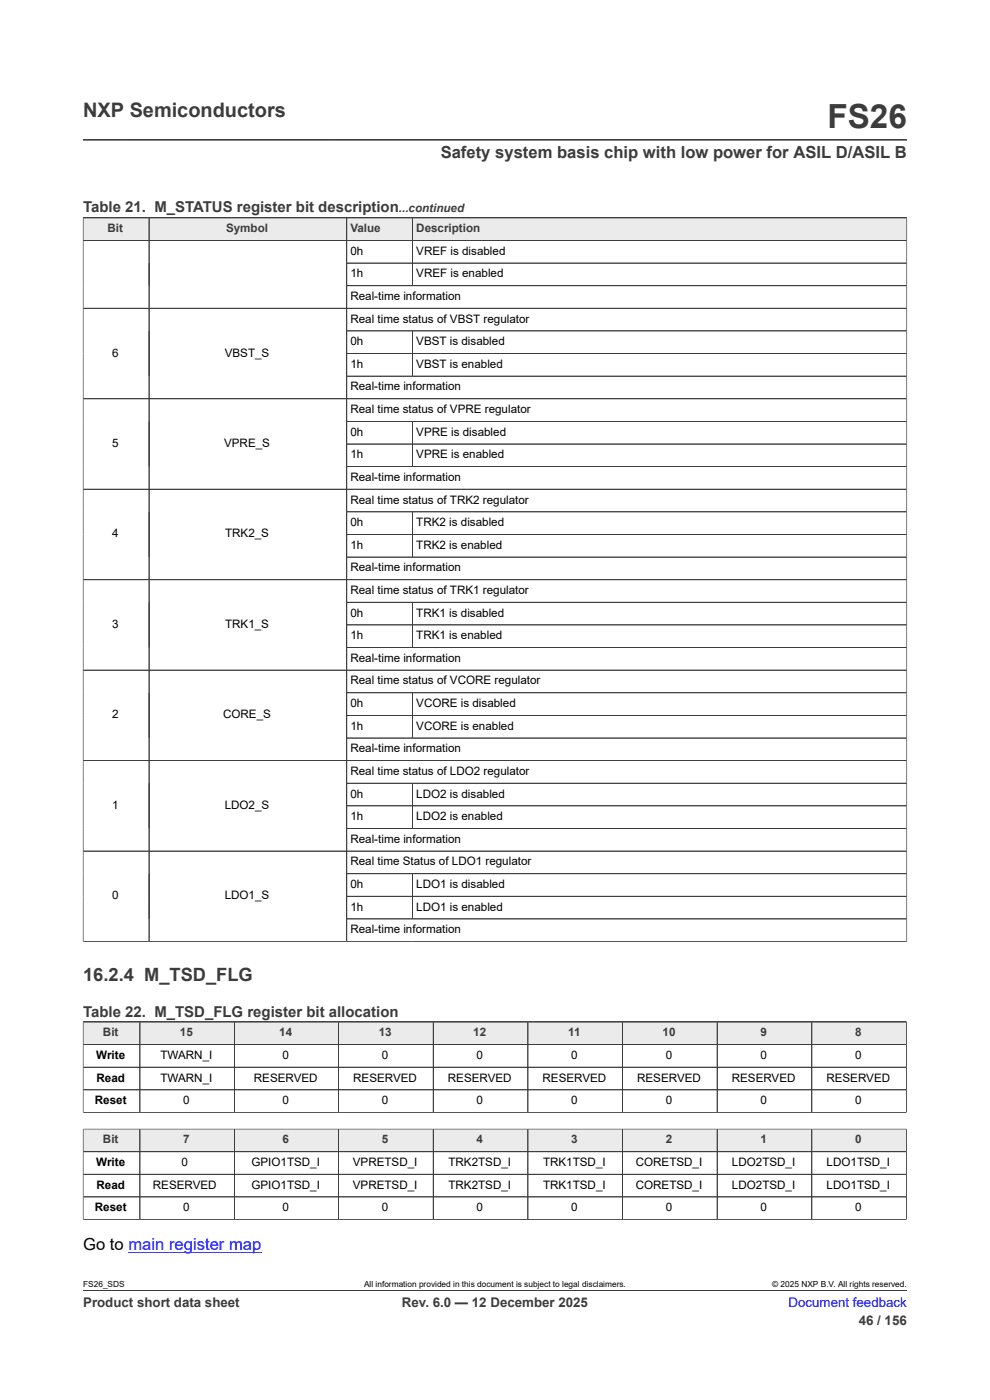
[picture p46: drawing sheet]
<svg xmlns="http://www.w3.org/2000/svg" width="210mm" height="297mm" viewBox="0 0 210 297" stroke-linecap="round" stroke-linejoin="round" font-family="sans-serif">
<defs><g id="words">
<text font-size="7.1" fill="#3c3c3c" x="175.5" y="27.2">FS26</text>
<text font-size="4.2" fill="#3c3c3c" x="17.6" y="24.8">NXP Semiconductors</text>
<text font-size="3.9" fill="#3c3c3c" x="17.6" y="208.1">16.2.4 M_TSD_FLG</text>
<text font-size="3.5" fill="#3c3c3c" x="93.5" y="33.5">Safety system basis chip with low power for ASIL D/ASIL B</text>
<text font-size="3.5" x="17.6" y="265.3">Go to main register map</text>
<g font-size="3.2" fill="#3c3c3c">
<text x="17.6" y="45.1">Table 21. M_STATUS register bit description</text>
<text x="17.6" y="215.7">Table 22. M_TSD_FLG register bit allocation</text>
</g>
<g font-size="2.8" fill="#3c3c3c">
<text x="17.6" y="277.3">Product short data sheet</text>
<text x="85.3" y="277.3">Rev. 6.0 — 12 December 2025</text>
<text x="182.2" y="281">46 / 156</text>
</g>
<text font-size="2.8" fill="#00f" x="167.3" y="277.3">Document feedback</text>
<g font-size="2.5" fill="#3c3c3c">
<text x="84.6" y="45.1">...continued</text>
<text x="22.8" y="49.3">Bit</text>
<text x="48" y="49.3">Symbol</text>
<text x="74.3" y="49.3">Value</text>
<text x="88.3" y="49.3">Description</text>
<text x="21.8" y="219.8">Bit</text>
<text x="38.2" y="219.8">15</text>
<text x="59.2" y="219.8">14</text>
<text x="80.3" y="219.8">13</text>
<text x="100.4" y="219.8">12</text>
<text x="120.5" y="219.8">11</text>
<text x="140.5" y="219.8">10</text>
<text x="161.3" y="219.8">9</text>
<text x="181.4" y="219.8">8</text>
<text x="21.8" y="242.6">Bit</text>
<text x="38.9" y="242.6">7</text>
<text x="59.9" y="242.6">6</text>
<text x="81" y="242.6">5</text>
<text x="101.1" y="242.6">4</text>
<text x="121.2" y="242.6">3</text>
<text x="141.2" y="242.6">2</text>
<text x="161.3" y="242.6">1</text>
<text x="181.4" y="242.6">0</text>
</g>
<g font-size="2.5">
<text x="74.3" y="54.1">0h</text>
<text x="74.3" y="58.8">1h</text>
<text x="88.3" y="54.1">VREF is disabled</text>
<text x="88.3" y="58.8">VREF is enabled</text>
<text x="74.3" y="63.6">Real-time information</text>
<text x="74.3" y="68.4">Real time status of VBST regulator</text>
<text x="23.8" y="75.6">6</text>
<text x="47.7" y="75.6">VBST_S</text>
<text x="74.3" y="73.2">0h</text>
<text x="88.3" y="73.2">VBST is disabled</text>
<text x="74.3" y="78">1h</text>
<text x="74.3" y="82.8">Real-time information</text>
<text x="88.3" y="78">VBST is enabled</text>
<text x="74.3" y="87.6">Real time status of VPRE regulator</text>
<text x="23.8" y="94.8">5</text>
<text x="47.5" y="94.8">VPRE_S</text>
<text x="74.3" y="92.4">0h</text>
<text x="88.3" y="92.4">VPRE is disabled</text>
<text x="74.3" y="97.2">1h</text>
<text x="88.3" y="97.2">VPRE is enabled</text>
<text x="74.3" y="102">Real-time information</text>
<text x="74.3" y="106.8">Real time status of TRK2 regulator</text>
<text x="74.3" y="111.6">0h</text>
<text x="88.3" y="111.6">TRK2 is disabled</text>
<text x="23.8" y="114">4</text>
<text x="47.7" y="114">TRK2_S</text>
<text x="74.3" y="116.4">1h</text>
<text x="88.3" y="116.4">TRK2 is enabled</text>
<text x="74.3" y="121.2">Real-time information</text>
<text x="74.3" y="126">Real time status of TRK1 regulator</text>
<text x="74.3" y="130.8">0h</text>
<text x="88.3" y="130.8">TRK1 is disabled</text>
<text x="23.8" y="133.2">3</text>
<text x="47.7" y="133.2">TRK1_S</text>
<text x="74.3" y="135.6">1h</text>
<text x="88.3" y="135.6">TRK1 is enabled</text>
<text x="74.3" y="140.4">Real-time information</text>
<text x="74.3" y="145.2">Real time status of VCORE regulator</text>
<text x="23.8" y="152.4">2</text>
<text x="47.3" y="152.4">CORE_S</text>
<text x="74.3" y="150">0h</text>
<text x="74.3" y="154.8">1h</text>
<text x="88.3" y="150">VCORE is disabled</text>
<text x="88.3" y="154.8">VCORE is enabled</text>
<text x="74.3" y="159.6">Real-time information</text>
<text x="74.3" y="164.4">Real time status of LDO2 regulator</text>
<text x="23.8" y="171.6">1</text>
<text x="47.7" y="171.6">LDO2_S</text>
<text x="74.3" y="169.2">0h</text>
<text x="74.3" y="174">1h</text>
<text x="88.3" y="169.2">LDO2 is disabled</text>
<text x="88.3" y="174">LDO2 is enabled</text>
<text x="74.3" y="178.8">Real-time information</text>
<text x="74.3" y="183.6">Real time Status of LDO1 regulator</text>
<text x="23.8" y="190.8">0</text>
<text x="47.7" y="190.8">LDO1_S</text>
<text x="74.3" y="188.4">0h</text>
<text x="88.3" y="188.4">LDO1 is disabled</text>
<text x="74.3" y="193.2">1h</text>
<text x="74.3" y="198">Real-time information</text>
<text x="88.3" y="193.2">LDO1 is enabled</text>
<text x="20.4" y="224.6">Write</text>
<text x="34" y="224.6">TWARN_I</text>
<text x="59.9" y="224.6">0</text>
<text x="81" y="224.6">0</text>
<text x="101.1" y="224.6">0</text>
<text x="121.2" y="224.6">0</text>
<text x="141.2" y="224.6">0</text>
<text x="161.3" y="224.6">0</text>
<text x="181.4" y="224.6">0</text>
<text x="20.5" y="229.4">Read</text>
<text x="34" y="229.4">TWARN_I</text>
<text x="53.9" y="229.4">RESERVED</text>
<text x="74.9" y="229.4">RESERVED</text>
<text x="95" y="229.4">RESERVED</text>
<text x="115.1" y="229.4">RESERVED</text>
<text x="135.2" y="229.4">RESERVED</text>
<text x="155.2" y="229.4">RESERVED</text>
<text x="175.3" y="229.4">RESERVED</text>
<text x="20.1" y="234.2">Reset</text>
<text x="38.9" y="234.2">0</text>
<text x="59.9" y="234.2">0</text>
<text x="81" y="234.2">0</text>
<text x="101.1" y="234.2">0</text>
<text x="121.2" y="234.2">0</text>
<text x="141.2" y="234.2">0</text>
<text x="161.3" y="234.2">0</text>
<text x="181.4" y="234.2">0</text>
<text x="20.4" y="247.4">Write</text>
<text x="38.5" y="247.4">0</text>
<text x="53.4" y="247.4">GPIO1TSD_I</text>
<text x="74.8" y="247.4">VPRETSD_I</text>
<text x="95.1" y="247.4">TRK2TSD_I</text>
<text x="115.2" y="247.4">TRK1TSD_I</text>
<text x="134.9" y="247.4">CORETSD_I</text>
<text x="155.3" y="247.4">LDO2TSD_I</text>
<text x="175.3" y="247.4">LDO1TSD_I</text>
<text x="20.1" y="257">Reset</text>
<text x="20.5" y="252.2">Read</text>
<text x="32.4" y="252.2">RESERVED</text>
<text x="38.9" y="257">0</text>
<text x="53.4" y="252.2">GPIO1TSD_I</text>
<text x="59.9" y="257">0</text>
<text x="74.8" y="252.2">VPRETSD_I</text>
<text x="81" y="257">0</text>
<text x="95.1" y="252.2">TRK2TSD_I</text>
<text x="101.1" y="257">0</text>
<text x="115.2" y="252.2">TRK1TSD_I</text>
<text x="121.2" y="257">0</text>
<text x="134.9" y="252.2">CORETSD_I</text>
<text x="141.2" y="257">0</text>
<text x="155.3" y="252.2">LDO2TSD_I</text>
<text x="161.3" y="257">0</text>
<text x="175.3" y="252.2">LDO1TSD_I</text>
<text x="181.4" y="257">0</text>
</g>
<g font-size="1.8">
<text x="17.6" y="273.1">FS26_SDS</text>
<text x="77.2" y="273.1">All information provided in this document is subject to legal disclaimers.</text>
<text x="163.8" y="273.1">© 2025 NXP B.V. All rights reserved.</text>
</g>
</g></defs>
<path d="M17.6 29.7h174.8M17.6 46.2h174.8" fill="none" stroke="#3c3c3c" stroke-width=".21"/>
<path d="M17.7 46.3h13.8v4.6h-13.8z" fill="#ebebeb"/>
<path d="M17.6 46.2h14v4.8h-14z" fill="none" stroke="#3c3c3c" stroke-width=".21"/>
<path d="M31.7 46.3h41.8v4.6h-41.8z" fill="#ebebeb"/>
<path d="M31.6 46.2h41.9v4.8h-41.9z" fill="none" stroke="#3c3c3c" stroke-width=".21"/>
<path d="M73.6 46.3h13.9v4.6h-13.9z" fill="#ebebeb"/>
<path d="M73.5 46.2h14v4.8h-14z" fill="none" stroke="#3c3c3c" stroke-width=".21"/>
<path d="M87.6 46.3h104.7v4.6h-104.7z" fill="#ebebeb"/>
<g fill="none" stroke="#3c3c3c" stroke-width=".21">
<path d="M17.6 46.2h174.8v153.6M17.6 51h174.8M17.6 46.3v153.5M31.6 46.3v153.4M73.5 55.8h118.9M73.5 46.3v153.4M87.5 46.2v14.4M17.6 65.4h174.8M73.5 60.6h118.9M73.5 70.2h118.9M73.5 75h118.9M73.5 79.8h118.9"/>
<path d="M87.5 70.2v9.6M17.6 84.6h174.8M73.5 89.4h118.9M73.5 94.2h118.9M73.5 99h118.9M87.5 89.4v9.6M17.6 103.8h174.8M73.5 108.6h118.9M73.5 113.4h118.9M73.5 118.2h118.9M87.5 108.6v9.6M17.6 123h174.8"/>
<path d="M73.5 127.8h118.9M73.5 132.6h118.9M73.5 137.4h118.9M87.5 127.8v9.6M17.6 142.2h174.8M73.5 147h118.9M73.5 151.8h118.9M73.5 156.6h118.9M87.5 147v9.6M17.6 161.4h174.8M73.5 166.2h118.9M73.5 171h118.9"/>
<path d="M73.5 175.8h118.9M87.5 166.2v9.6M17.6 180.6h174.8M73.5 185.3h118.9M73.5 190.1h118.9M73.5 194.9h118.9M87.5 185.3v9.6M192.4 199.7h-174.8M17.6 216.8h174.7"/>
</g>
<path d="M17.7 216.9h11.9v4.6h-11.9z" fill="#ebebeb"/>
<path d="M17.6 216.8h12.1v4.8h-12.1z" fill="none" stroke="#3c3c3c" stroke-width=".21"/>
<path d="M29.8 216.9h19.9v4.6h-19.9z" fill="#ebebeb"/>
<path d="M29.7 216.8h20.1v4.8h-20.1z" fill="none" stroke="#3c3c3c" stroke-width=".21"/>
<path d="M49.8 216.9h22v4.6h-22z" fill="#ebebeb"/>
<path d="M49.8 216.8h22v4.8h-22z" fill="none" stroke="#3c3c3c" stroke-width=".21"/>
<path d="M71.9 216.9h19.9v4.6h-19.9z" fill="#ebebeb"/>
<path d="M71.8 216.8h20.1v4.8h-20.1z" fill="none" stroke="#3c3c3c" stroke-width=".21"/>
<path d="M92 216.9h19.9v4.6h-19.9z" fill="#ebebeb"/>
<path d="M91.9 216.8h20.1v4.8h-20.1z" fill="none" stroke="#3c3c3c" stroke-width=".21"/>
<path d="M112.1 216.9h19.9v4.6h-19.9z" fill="#ebebeb"/>
<path d="M112 216.8h20.1v4.8h-20.1z" fill="none" stroke="#3c3c3c" stroke-width=".21"/>
<path d="M132.1 216.9h20v4.6h-20z" fill="#ebebeb"/>
<path d="M132.1 216.8h20v4.8h-20z" fill="none" stroke="#3c3c3c" stroke-width=".21"/>
<path d="M152.2 216.9h19.9v4.6h-19.9z" fill="#ebebeb"/>
<path d="M152.1 216.8h20.1v4.8h-20.1z" fill="none" stroke="#3c3c3c" stroke-width=".21"/>
<path d="M172.3 216.9h19.9v4.6h-19.9z" fill="#ebebeb"/>
<g fill="none" stroke="#3c3c3c" stroke-width=".21">
<path d="M17.6 216.8h174.7v19.3M17.6 216.9v19.2M29.7 216.9v19.1M49.8 216.9v19.1M71.8 216.9v19.1M91.9 216.9v19.1M112 216.9v19.1M132.1 216.9v19.1M152.1 216.9v19.1M172.2 216.8v19.2M17.6 236h174.7M17.6 221.6h174.7"/>
<path d="M17.6 226.4h174.7M17.6 231.2h174.7"/>
</g>
<path d="M17.7 239.6h11.9v4.7h-11.9z" fill="#ebebeb"/>
<path d="M17.6 239.5v4.8h12.1v-4.8h-12.1" fill="none" stroke="#3c3c3c" stroke-width=".21"/>
<path d="M29.8 239.6h19.9v4.7h-19.9z" fill="#ebebeb"/>
<path d="M29.7 239.5h20.1v4.8h-20.1z" fill="none" stroke="#3c3c3c" stroke-width=".21"/>
<path d="M49.8 239.6h22v4.7h-22z" fill="#ebebeb"/>
<path d="M49.8 239.5h22v4.8h-22z" fill="none" stroke="#3c3c3c" stroke-width=".21"/>
<path d="M71.9 239.6h19.9v4.7h-19.9z" fill="#ebebeb"/>
<path d="M71.8 239.5h20.1v4.8h-20.1z" fill="none" stroke="#3c3c3c" stroke-width=".21"/>
<path d="M92 239.6h19.9v4.7h-19.9z" fill="#ebebeb"/>
<path d="M91.9 239.5h20.1v4.8h-20.1z" fill="none" stroke="#3c3c3c" stroke-width=".21"/>
<path d="M112.1 239.6h19.9v4.7h-19.9z" fill="#ebebeb"/>
<path d="M112 239.5h20.1v4.8h-20.1z" fill="none" stroke="#3c3c3c" stroke-width=".21"/>
<path d="M132.1 239.6h20v4.7h-20z" fill="#ebebeb"/>
<path d="M132.1 239.5h20v4.8h-20z" fill="none" stroke="#3c3c3c" stroke-width=".21"/>
<path d="M152.2 239.6h19.9v4.7h-19.9z" fill="#ebebeb"/>
<path d="M152.1 239.5h20.1v4.8h-20.1z" fill="none" stroke="#3c3c3c" stroke-width=".21"/>
<path d="M172.3 239.6h19.9v4.7h-19.9z" fill="#ebebeb"/>
<g fill="none" stroke="#3c3c3c" stroke-width=".21">
<path d="M17.6 239.6v19.2M17.7 239.5h174.6M29.7 239.6v19.1M49.8 239.6v19.1M71.8 239.6v19.1M91.9 239.6v19.1M112 239.6v19.1M132.1 239.6v19.1M152.1 239.6v19.1M172.2 239.5v19.2M192.3 239.5v19.3M17.6 258.7h174.7"/>
<path d="M17.6 244.3h174.7M17.6 249.1h174.7M17.6 253.9h174.7M17.6 273.8h174.8"/>
</g>
<path d="M27.2 265.6h28.3" fill="none" stroke="#00f" stroke-width=".21"/>
<use href="#words"/>
</svg>
